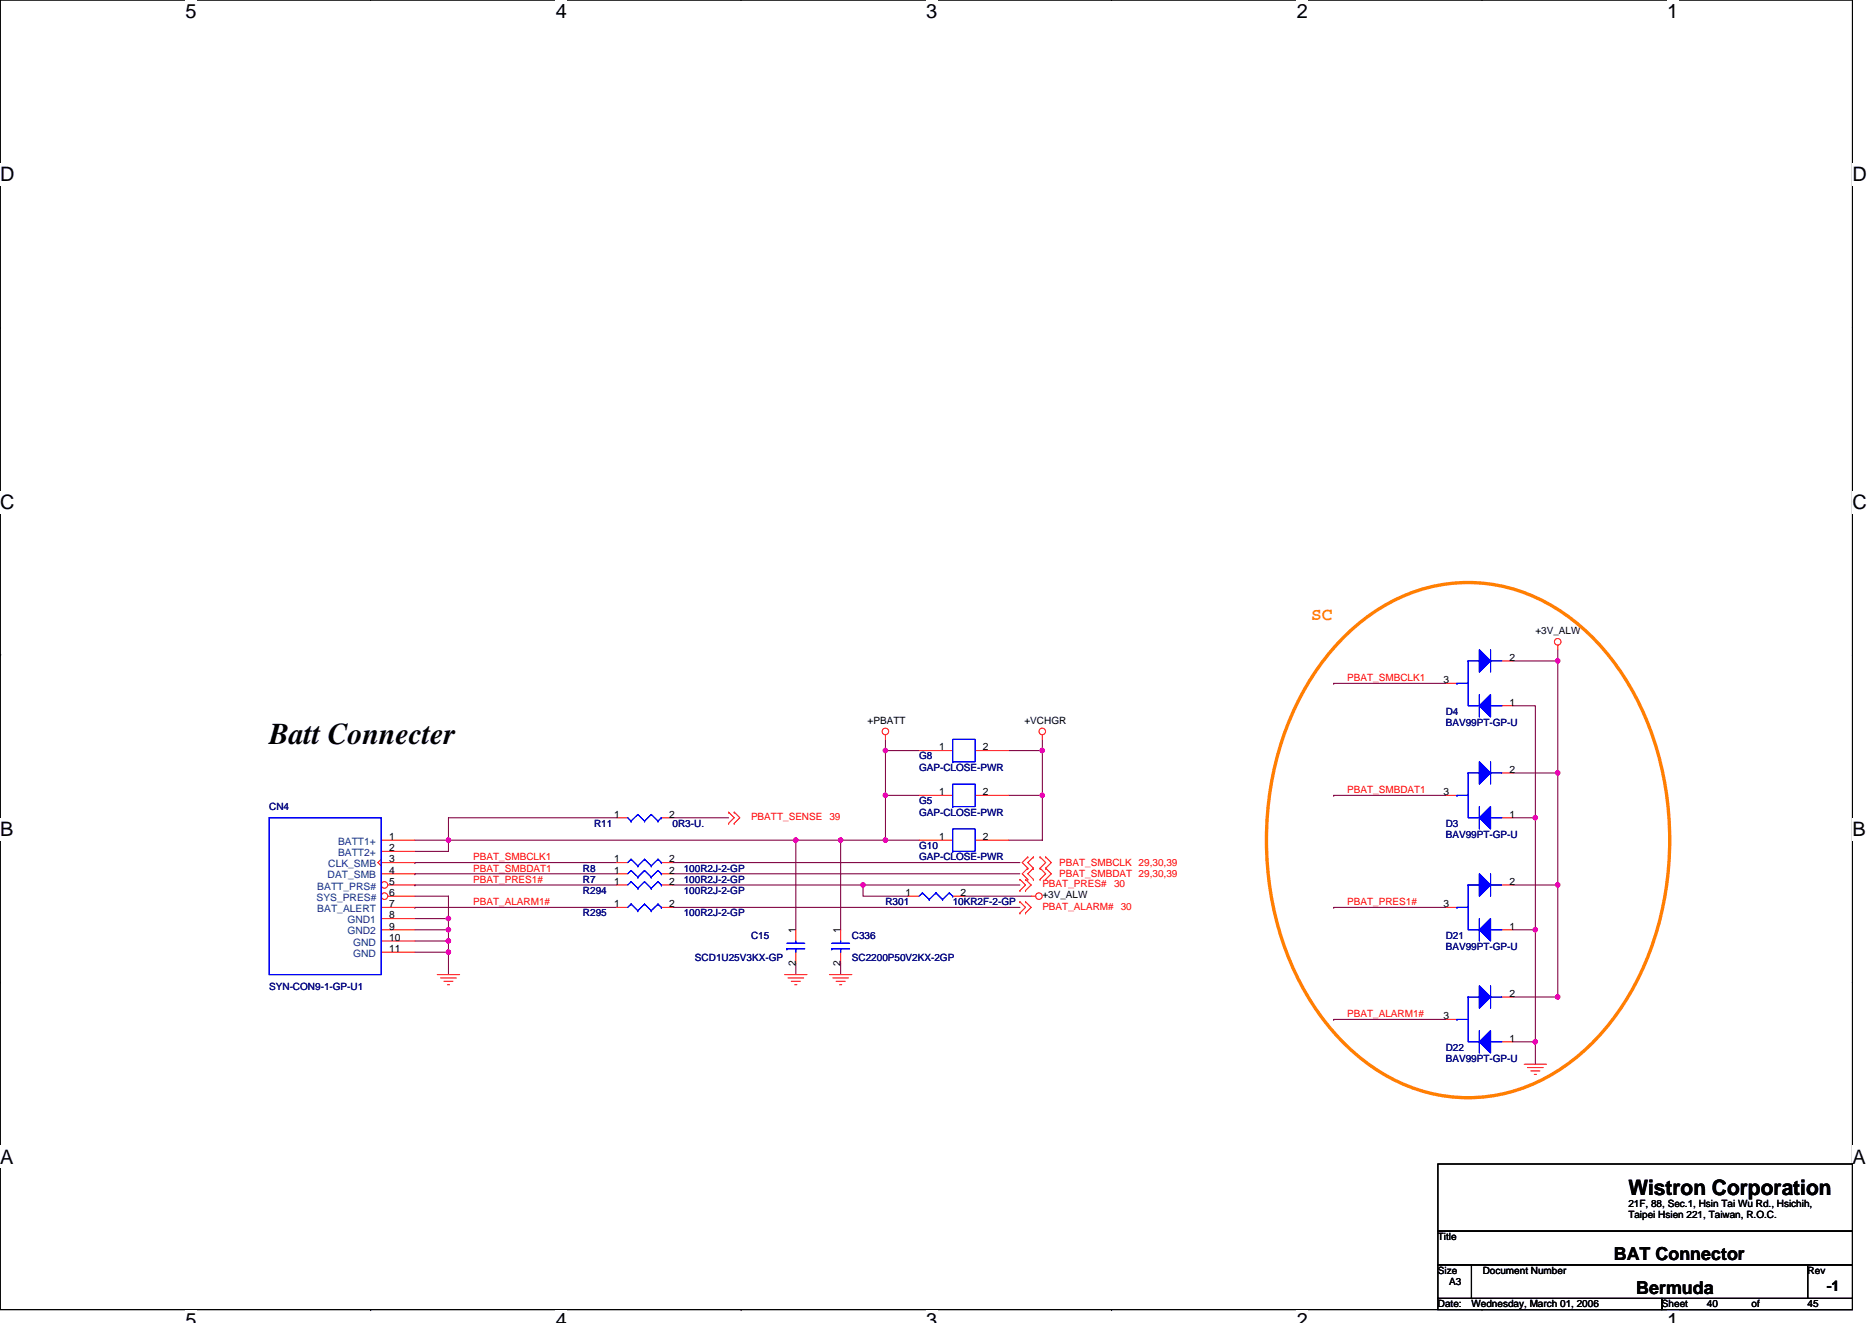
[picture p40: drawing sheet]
<svg xmlns="http://www.w3.org/2000/svg" width="297mm" height="210mm" viewBox="0 0 297 210" stroke-linecap="round" stroke-linejoin="round" font-family="sans-serif">
<defs><g id="words">
<text font-size="4.8" x="42.7" y="118.1">Batt Connecter</text>
<text font-size="3.4" x="258.4" y="189.6">Wistron Corporation</text>
<g font-size="3.2">
<text x="29.4" y="2.8">5</text>
<text x="88.2" y="2.8">4</text>
<text x="147" y="2.8">3</text>
<text x="205.8" y="2.8">2</text>
<text x="264.5" y="2.8">1</text>
<text x="0" y="28.8">D</text>
<text x="293.9" y="28.8">D</text>
<text x="0" y="80.8">C</text>
<text x="293.9" y="80.8">C</text>
<text x="0" y="132.7">B</text>
<text x="293.9" y="132.7">B</text>
<text x="0" y="184.7">A</text>
<text x="293.9" y="184.7">A</text>
<text x="29.4" y="210.7">5</text>
<text x="88.2" y="210.7">4</text>
<text x="147" y="210.7">3</text>
<text x="205.8" y="210.7">2</text>
<text x="264.5" y="210.7">1</text>
</g>
<text font-size="2.8" fill="#ff8000" x="208.1" y="98.4">SC</text>
<g font-size="2.8">
<text x="256.1" y="200">BAT Connector</text>
<text x="259.6" y="205.3">Bermuda</text>
</g>
<text font-size="2.3" x="289.9" y="204.8">-1</text>
<g font-size="1.6">
<text x="243.6" y="100.6">+3V_ALW</text>
<text x="239.5" y="104.9">2</text>
<text x="229" y="108.4">3</text>
<text x="239.5" y="112">1</text>
<text x="137.7" y="114.9">+PBATT</text>
<text x="149" y="119.1">1</text>
<text x="156" y="119.1">2</text>
<text x="162.6" y="114.9">+VCHGR</text>
<text x="239.5" y="122.7">2</text>
<text x="97.5" y="129.8">1</text>
<text x="106.2" y="129.8">2</text>
<text x="149" y="126.2">1</text>
<text x="156" y="126.2">2</text>
<text x="229" y="126.2">3</text>
<text x="239.5" y="129.8">1</text>
<text x="61.7" y="133.3">1</text>
<text x="61.7" y="135.1">2</text>
<text x="61.7" y="136.9">3</text>
<text x="97.5" y="136.9">1</text>
<text x="106.2" y="136.9">2</text>
<text x="149" y="133.3">1</text>
<text x="156" y="133.3">2</text>
<text x="61.7" y="138.7">4</text>
<text x="61.7" y="140.4">5</text>
<text x="61.7" y="144">7</text>
<text x="61.7" y="142.2">6</text>
<text x="97.5" y="138.7">1</text>
<text x="97.5" y="140.4">1</text>
<text x="97.5" y="144">1</text>
<text x="106.2" y="138.7">2</text>
<text x="106.2" y="140.4">2</text>
<text x="106.2" y="144">2</text>
<text x="143.7" y="142.2">1</text>
<text x="152.4" y="142.2">2</text>
<text x="165.4" y="142.6">+3V_ALW</text>
<text x="229" y="144">3</text>
<text x="239.5" y="140.4">2</text>
<text x="61.7" y="149.3">10</text>
<text x="61.7" y="145.8">8</text>
<text x="61.7" y="147.6">9</text>
<text x="126.3" y="148.1" transform="rotate(-90 126.3 148.1)">1</text>
<text x="133.4" y="148.1" transform="rotate(-90 133.4 148.1)">1</text>
<text x="239.5" y="147.6">1</text>
<text x="61.7" y="151.1">11</text>
<text x="126.3" y="153.3" transform="rotate(-90 126.3 153.3)">2</text>
<text x="133.4" y="153.3" transform="rotate(-90 133.4 153.3)">2</text>
<text x="229" y="161.8">3</text>
<text x="239.5" y="158.2">2</text>
<text x="239.5" y="165.3">1</text>
<text x="258.4" y="191.5">21F, 88, Sec.1, Hsin Tai Wu Rd., Hsichih,</text>
<text x="228.2" y="196.8">Title</text>
<text x="258.4" y="193.3">Taipei Hsien 221, Taiwan, R.O.C.</text>
<text x="228.2" y="202.2">Size</text>
<text x="229.9" y="203.9">A3</text>
<text x="235.3" y="202.2">Document Number</text>
<text x="286.8" y="202.2">Rev</text>
<text x="228.2" y="207.5">Date:</text>
<text x="233.5" y="207.5">Wednesday, March 01, 2006</text>
<text x="263.7" y="207.5">Sheet</text>
<text x="270.8" y="207.5">40</text>
<text x="277.9" y="207.5">of</text>
<text x="286.8" y="207.5">45</text>
</g>
<g font-size="1.6" fill="#f00">
<text x="213.8" y="108.1">PBAT_SMBCLK1</text>
<text x="213.8" y="125.9">PBAT_SMBDAT1</text>
<text x="119.2" y="130.2">PBATT_SENSE 39</text>
<text x="75.1" y="136.5">PBAT_SMBCLK1</text>
<text x="168.1" y="137.4">PBAT_SMBCLK 29,30,39</text>
<text x="75.1" y="138.3">PBAT_SMBDAT1</text>
<text x="75.1" y="140.1">PBAT_PRES1#</text>
<text x="75.1" y="143.7">PBAT_ALARM1#</text>
<text x="165.4" y="140.8">PBAT_PRES#</text>
<text x="168.1" y="139.2">PBAT_SMBDAT 29,30,39</text>
<text x="176.8" y="140.8">30</text>
<text x="213.8" y="143.7">PBAT_PRES1#</text>
<text x="165.4" y="144.4">PBAT_ALARM# 30</text>
<text x="213.8" y="161.4">PBAT_ALARM1#</text>
</g>
<g font-size="1.6" fill="#000080">
<text x="229.4" y="113.4">D4</text>
<text x="229.4" y="115.2">BAV99PT-GP-U</text>
<text x="145.8" y="120.5">G8</text>
<text x="145.8" y="122.3">GAP-CLOSE-PWR</text>
<text x="42.7" y="128.5">CN4</text>
<text x="94.3" y="131.2">R11</text>
<text x="106.7" y="131.2">0R3-U.</text>
<text x="145.8" y="127.7">G5</text>
<text x="145.8" y="129.4">GAP-CLOSE-PWR</text>
<text x="229.4" y="131.2">D3</text>
<text x="145.8" y="134.8">G10</text>
<text x="145.8" y="136.5">GAP-CLOSE-PWR</text>
<text x="229.4" y="133">BAV99PT-GP-U</text>
<text x="92.5" y="138.3">R8</text>
<text x="92.5" y="140.1">R7</text>
<text x="92.5" y="141.9">R294</text>
<text x="108.5" y="141.9">100R2J-2-GP</text>
<text x="108.5" y="138.3">100R2J-2-GP</text>
<text x="108.5" y="140.1">100R2J-2-GP</text>
<text x="140.5" y="143.7">R301</text>
<text x="151.2" y="143.7">10KR2F-2-GP</text>
<text x="92.5" y="145.4">R295</text>
<text x="108.5" y="145.4">100R2J-2-GP</text>
<text x="119.2" y="149">C15</text>
<text x="135.2" y="149">C336</text>
<text x="229.4" y="149">D21</text>
<text x="110.3" y="152.5">SCD1U25V3KX-GP</text>
<text x="135.2" y="152.5">SC2200P50V2KX-2GP</text>
<text x="229.4" y="150.8">BAV99PT-GP-U</text>
<text x="42.7" y="157.2">SYN-CON9-1-GP-U1</text>
<text x="229.4" y="166.8">D22</text>
<text x="229.4" y="168.6">BAV99PT-GP-U</text>
</g>
<g font-size="1.6" fill="#004080">
<text x="52.1" y="137.6">CLK_SMB</text>
<text x="53.6" y="134.1">BATT1+</text>
<text x="53.6" y="135.8">BATT2+</text>
<text x="50.2" y="143">SYS_PRES#</text>
<text x="50.4" y="141.2">BATT_PRS#</text>
<text x="52" y="139.4">DAT_SMB</text>
<text x="50.4" y="144.7">BAT_ALERT</text>
<text x="55.1" y="146.5">GND1</text>
<text x="55.1" y="148.3">GND2</text>
<text x="56" y="150.1">GND</text>
<text x="56" y="151.8">GND</text>
</g>
</g></defs>
<path d="M0 0h293.9v207.9h-293.9z" fill="none" stroke="#000" stroke-width=".17"/>
<g fill="#fff">
<path d="M29.4 0h1.8v3.5h-1.8z"/>
<path d="M29.4 207.9h1.8v2h-1.8z"/>
</g>
<path d="M58.8 0h.1M58.8 207.9h.1" fill="none" stroke="#000" stroke-width=".17"/>
<g fill="#fff">
<path d="M88.2 0h1.8v3.5h-1.8z"/>
<path d="M88.2 207.9h1.8v2h-1.8z"/>
</g>
<path d="M117.6 0h.1M117.6 207.9h.1" fill="none" stroke="#000" stroke-width=".17"/>
<g fill="#fff">
<path d="M147 0h1.7v3.5h-1.7z"/>
<path d="M147 207.9h1.7v2h-1.7z"/>
</g>
<path d="M176.4 0h.1M176.4 207.9h.1" fill="none" stroke="#000" stroke-width=".17"/>
<g fill="#fff">
<path d="M205.8 0h1.7v3.5h-1.7z"/>
<path d="M205.8 207.9h1.7v2h-1.7z"/>
</g>
<path d="M235.2 0h.1M235.2 207.9h.1" fill="none" stroke="#000" stroke-width=".17"/>
<g fill="#fff">
<path d="M264.5 0h1.8v3.5h-1.8z"/>
<path d="M264.5 207.9h1.8v2h-1.8z"/>
<path d="M0 26h2.3v3.5h-2.3z"/>
<path d="M293.9 26h2.3v3.5h-2.3z"/>
<path d="M0 77.9h2.3v3.5h-2.3z"/>
<path d="M293.9 77.9h2.3v3.5h-2.3z"/>
</g>
<path d="M0 52h.1M293.9 52h.1" fill="none" stroke="#000" stroke-width=".17"/>
<g fill="#fff">
<path d="M0 129.9h2.1v3.5h-2.1z"/>
<path d="M293.9 129.9h2.1v3.5h-2.1z"/>
</g>
<path d="M0 103.9h.1M293.9 103.9h.1" fill="none" stroke="#000" stroke-width=".17"/>
<path d="M0 103.9h.1" fill="none" stroke="#000" stroke-width=".16"/>
<g fill="#fff">
<path d="M0 181.9h2.2v3.5h-2.2z"/>
<path d="M293.9 181.9h2.2v3.5h-2.2z"/>
</g>
<path d="M0 155.9h.1M293.9 155.9h.1M228.2 184.7h65.7v10.7h-65.7zM228.2 195.4h65.7v5.3h-65.7zM228.2 200.7h5.3v5.4h-5.3zM228.2 206.1h35.5v1.8h-35.5zM233.5 200.7h53.3v5.4h-53.3zM263.7 206.1h30.2v1.8h-30.2zM286.8 200.7h7.1v5.4h-7.1z" fill="none" stroke="#000" stroke-width=".17"/>
<g fill="none" stroke="#800040" stroke-width=".17">
<path d="M140.5 117.3v1.8M140.5 119.1h.1M140.5 119.1v7.1M140.5 119.1h5.3M160.1 119.1h5.3M165.4 119.1v14.2h-5.3M165.4 117.3v1.8M165.4 119.1h.1M211.6 108.5h.1M211.6 108.5h17.8M240.1 112h3.5v17.8M240.1 104.9h7.1"/>
<path d="M247.2 103.1v1.8M247.2 104.9h.1M247.2 104.9v17.8M65.8 133.3h5.4M65.8 136.9h.1M65.8 138.7h.1M65.8 136.9h32M65.8 138.7h32M71.2 133.3v1.8h-5.4M71.2 133.3h.1M71.2 133.3h55.1M97.8 129.8h-26.6v3.5"/>
<path d="M106.7 129.8h8.9M106.7 138.7h55.1M106.7 136.9h55.1M126.3 133.3v14.3M126.3 133.3h7.1M133.4 133.3h.1M133.4 133.3h12.4M133.4 133.3v14.3M140.5 126.2h.1M140.5 126.2h5.3M140.5 126.2v7.1M160.1 126.2h5.3"/>
<path d="M165.4 126.2h.1M211.6 126.2h.1M211.6 126.2h17.8M240.1 129.8h3.5M240.1 122.7h7.1M243.6 129.8h.1M243.6 129.8v35.6M247.2 122.7v17.8M65.8 149.4h5.4M65.8 151.1h5.4M65.8 142.2h5.4M65.8 140.5h.1"/>
<path d="M65.8 144h.1M65.8 145.8h5.4M65.8 147.6h5.4M65.8 140.5h32M65.8 144h32M71.2 151.1h.1M71.2 149.4h.1M71.2 147.6h.1M71.2 145.8h.1M71.2 142.2h.1M71.2 142.2v12.5M106.7 144h55.1"/>
<path d="M106.7 140.5h30.2v1.7h7.2M126.3 152.9v1.8M133.4 152.9v1.8M136.9 140.5h.1M136.9 140.5h24.9M152.9 142.2h10.7M211.6 144h.1M211.6 144h17.8M240.1 147.6h3.5M240.1 140.5h7.1M243.6 147.6h.1M247.2 140.5h.1"/>
<path d="M247.2 140.5v17.7h-7.1M211.6 161.8h.1M211.6 161.8h17.8M240.1 165.4h3.5v3.5"/>
</g>
<g fill="#f0f" stroke="#f0f" stroke-width=".17">
<circle cx="71.1" cy="151.1" r=".35"/>
<circle cx="71.1" cy="149.3" r=".35"/>
<circle cx="126.3" cy="133.3" r=".35"/>
<circle cx="71.1" cy="133.3" r=".35"/>
<circle cx="136.9" cy="140.4" r=".35"/>
<circle cx="243.6" cy="165.3" r=".35"/>
<circle cx="243.6" cy="147.6" r=".35"/>
<circle cx="243.6" cy="129.8" r=".35"/>
<circle cx="247.2" cy="122.7" r=".35"/>
<circle cx="247.2" cy="104.9" r=".35"/>
<circle cx="247.2" cy="158.2" r=".35"/>
<circle cx="247.2" cy="140.4" r=".35"/>
<circle cx="71.1" cy="147.6" r=".35"/>
<circle cx="133.4" cy="133.3" r=".35"/>
<circle cx="165.4" cy="126.2" r=".35"/>
<circle cx="140.5" cy="119.1" r=".35"/>
<circle cx="140.5" cy="126.2" r=".35"/>
<circle cx="140.5" cy="133.3" r=".35"/>
<circle cx="165.4" cy="119.1" r=".35"/>
<circle cx="71.1" cy="145.8" r=".35"/>
</g>
<g fill="none" stroke="#f00" stroke-width=".17">
<path d="M140.5 116.6v.7M165.4 116.6v.7M229.4 108.5h1.8M238.3 112h1.8M238.3 104.9h1.8M247.2 102.4v.7M60.5 133.3h5.3M60.5 136.9h5.3M60.5 138.7h5.3M60.5 135.1h5.3M60.5 136.4l-.5 .5 .5 .5M97.8 129.8h1.8"/>
<path d="M97.8 136.9h1.8M97.8 138.7h1.8M104.9 129.8h1.8M104.9 136.9h1.8M104.9 138.7h1.8M115.6 130.7h.1M115.6 128.9h.1M115.6 128.9l.9 .9-.9 .9M116.5 130.7h.1M116.5 128.9h.1M116.5 128.9l.9 .9-.9 .9M145.8 133.3h5.4"/>
<path d="M145.8 126.2h5.4M154.7 133.3h5.4M154.7 126.2h5.4M161.8 139.6h.1M161.8 139.6l.9 .9-.9 .9M162.7 139.6h.1M162.7 139.6l.9 .9-.9 .9M163.1 137.8h.1M163.1 136h.1M163.1 139.6h.1M163.1 136l-.9 .9 .9 .9M163.1 137.8l-.9 .9 .9 .9"/>
<path d="M164 137.8h.1M164 136h.1M164 139.6h.1M164 136l-.9 .9 .9 .9M164 137.8l-.9 .9 .9 .9M165 136h.1M165 137.8h.1M165 139.6h.1M165 136l.9 .9-.9 .9M165 137.8l.9 .9-.9 .9M165.9 137.8h.1M165.9 136h.1"/>
<path d="M165.9 139.6h.1M165.9 136l.9 .9-.9 .9M165.9 137.8l.9 .9-.9 .9M229.4 126.2h1.8M238.3 129.8h1.8M238.3 122.7h1.8M69.4 154.7h3.5M69.9 155.2h2.5M70.4 155.7h1.5M71 156.3h.3M97.8 140.5h1.8M97.8 144h1.8"/>
<path d="M104.9 140.5h1.8M104.9 144h1.8M124.5 154.7h3.6M125 155.2h2.5M125.6 155.7h1.4M126.1 156.3h.3M126.3 147.6v1.8M126.3 151.1v1.8M131.6 154.7h3.6M132.1 155.2h2.5M132.7 155.7h1.4M133.2 156.3h.4"/>
<path d="M133.4 147.6v1.8M133.4 151.1v1.8M144.1 142.2h1.7M151.2 142.2h1.7M161.8 144.9h.1M161.8 143.1h.1M161.8 141.4h.1M161.8 143.1l.9 .9-.9 .9M162.7 144.9h.1M162.7 143.1h.1M162.7 141.4h.1M162.7 143.1l.9 .9-.9 .9"/>
<path d="M163.6 142.2h.7M229.4 144h1.8M238.3 140.5h1.8M238.3 147.6h1.8M238.3 158.2h1.8M229.4 161.8h1.8M238.3 165.4h1.8M241.8 168.9h3.6M242.4 169.4h2.5M242.9 170h1.4M243.5 170.5h.3"/>
<circle cx="140.5" cy="116.1" r=".52"/>
<circle cx="165.4" cy="116.1" r=".52"/>
<circle cx="247.2" cy="101.9" r=".52"/>
<circle cx="164.8" cy="142.2" r=".52"/>
</g>
<path d="M213.4 101a27.1 27.1 0 0 1 23.9-8.2 30 30 0 0 1 18.3 11.6 47.4 47.4 0 0 1 9.3 31.7 45.7 45.7 0 0 1-10.8 27.9 28.5 28.5 0 0 1-21.2 10.2 27.7 27.7 0 0 1-19.5-8.5 44.3 44.3 0 0 1-12.2-26.8 49 49 0 0 1 7.7-32.6l2.9-3.7z" fill="none" stroke="#ff8000" stroke-width=".53"/>
<g fill="none" stroke="#00f" stroke-width=".17">
<path d="M231.2 108.5h.1M231.2 108.5h1.8M233 104.9v7.1h1.7M233 104.9h.1M233 104.9h1.7M234.7 110.2v3.6M236.5 112h1.8M236.5 103.1v3.6M236.5 104.9h1.8M99.6 129.8l.5 .5M100.1 130.3h.1M100.1 136.4h.1"/>
<path d="M100.1 138.2h.1M100.1 139.9h.1M100.1 136.4l-.5 .5M100.1 136.4l1.1 1M100.1 138.2l-.5 .5M100.1 138.2l1.1 1M100.1 139.9l-.5 .6M100.1 139.9l1.1 1.1M101.2 129.3h.1M101.2 137.4h.1M101.2 139.2h.1M101.2 129.3l-1.1 1"/>
<path d="M101.2 129.3l1.1 1M102.3 130.3h.1M102.3 136.4h.1M102.3 138.2h.1M102.3 139.9h.1M102.3 136.4l-1.1 1M102.3 136.4l1 1M102.3 138.2l-1.1 1M102.3 138.2l1 1M102.3 139.9l-1.1 1.1M102.3 139.9l1 1.1M103.3 129.3h.1"/>
<path d="M103.3 137.4h.1M103.3 139.2h.1M103.3 129.3l-1 1M103.3 129.3l1.1 1M104.4 130.3h.1M104.4 136.4h.1M104.4 138.2h.1M104.4 139.9h.1M104.4 136.4l-1.1 1M104.4 136.4l.5 .5M104.4 138.2l-1.1 1M104.4 138.2l.5 .5"/>
<path d="M104.4 139.9l-1.1 1.1M104.4 139.9l.5 .6M104.9 129.8h.1M104.9 136.9h.1M104.9 138.7h.1M104.9 129.8l-.5 .5M151.2 131.6h3.5v3.5h-3.5zM151.2 135.1h.1M151.2 124.5h3.5v3.5h-3.5zM151.2 128h.1M231.2 126.2h.1M231.2 126.2h1.8"/>
<path d="M233 122.7v7.1h1.7M233 122.7h.1M233 122.7h1.7M234.7 128v3.6M236.5 138.7v3.5M236.5 129.8h1.8M236.5 120.9v3.6M236.5 122.7h1.8M100.1 143.5h.1M100.1 143.5l-.5 .5M100.1 143.5l1.1 1M101.2 141h.1"/>
<path d="M101.2 144.5h.1M102.3 143.5h.1M102.3 143.5l-1.1 1M102.3 143.5l1 1M103.3 141h.1M103.3 144.5h.1M104.4 143.5h.1M104.4 143.5l-1.1 1M104.4 143.5l.5 .5M104.9 140.5h.1M104.9 144h.1M124.9 149.7h2.8"/>
<path d="M124.9 150.6h.1M124.9 150.6h2.8M126.3 149.4v.3M126.3 150.6v.5M132 149.7h2.8M132 150.6h.1M132 150.6h2.8M133.4 149.4v.3M133.4 150.6v.5M146.4 141.7h.1M146.4 141.7l-.6 .5M146.4 141.7l1 1.1"/>
<path d="M147.4 142.8h.1M148.5 141.7h.1M148.5 141.7l-1.1 1.1M148.5 141.7l1.1 1.1M149.6 142.8h.1M150.6 141.7h.1M150.6 141.7l-1 1.1M150.6 141.7l.6 .5M151.2 142.2h.1M231.2 144h.1M231.2 144h1.8M233 140.5v7.1h1.7"/>
<path d="M233 140.5h.1M233 158.2v7.2h1.7M233 158.2h.1M233 140.5h1.7M233 158.2h1.7M234.7 145.8v3.6M236.5 147.6h1.8M236.5 140.5h1.8M236.5 156.5v3.5M236.5 158.2h1.8M231.2 161.8h.1M231.2 161.8h1.8"/>
<path d="M234.7 163.6v3.5M236.5 165.4h1.8"/>
</g>
<g fill="#00f" stroke="#00f" stroke-width=".17">
<path d="M234.7 112l1.8-1.8v3.6z" fill-rule="evenodd"/>
<path d="M234.7 103.1l1.8 1.8-1.8 1.8z" fill-rule="evenodd"/>
<path d="M234.7 112l1.8-1.8v3.6z" fill-rule="evenodd"/>
<path d="M234.7 103.1l1.8 1.8-1.8 1.8z" fill-rule="evenodd"/>
<path d="M234.7 147.6l1.8-1.8v3.6z" fill-rule="evenodd"/>
<path d="M234.7 138.7l1.8 1.8-1.8 1.7z" fill-rule="evenodd"/>
<path d="M234.7 147.6l1.8-1.8v3.6z" fill-rule="evenodd"/>
<path d="M234.7 138.7l1.8 1.8-1.8 1.7z" fill-rule="evenodd"/>
<path d="M234.7 129.8l1.8-1.8v3.6z" fill-rule="evenodd"/>
<path d="M234.7 120.9l1.8 1.8-1.8 1.8z" fill-rule="evenodd"/>
<path d="M234.7 129.8l1.8-1.8v3.6z" fill-rule="evenodd"/>
<path d="M234.7 120.9l1.8 1.8-1.8 1.8z" fill-rule="evenodd"/>
<path d="M234.7 165.4l1.8-1.8v3.5z" fill-rule="evenodd"/>
<path d="M234.7 156.5l1.8 1.7-1.8 1.8z" fill-rule="evenodd"/>
<path d="M234.7 165.4l1.8-1.8v3.5z" fill-rule="evenodd"/>
<path d="M234.7 156.5l1.8 1.7-1.8 1.8z" fill-rule="evenodd"/>
</g>
<circle cx="61" cy="140.5" r=".52" fill="#fff" stroke="#f00" stroke-width=".17"/>
<path d="M61.5 140.5h4.3" fill="none" stroke="#f00" stroke-width=".17"/>
<circle cx="61" cy="142.2" r=".52" fill="#fff" stroke="#f00" stroke-width=".17"/>
<path d="M145.8 119.1h5.4M154.7 119.1h5.4M60.5 144h5.3M60.5 145.8h5.3M60.5 147.6h5.3M60.5 149.4h5.3M60.5 151.1h5.3M61.5 142.2h4.3" fill="none" stroke="#f00" stroke-width=".17"/>
<path d="M151.2 117.3h3.5v3.6h-3.5zM42.7 129.8h17.8v24.9h-17.8zM151.2 120.9h.1" fill="none" stroke="#00f" stroke-width=".17"/>
<g fill="#f0f" stroke="#f0f" stroke-width=".17">
<circle cx="71.1" cy="151.1" r=".35"/>
<circle cx="71.1" cy="149.3" r=".35"/>
<circle cx="126.3" cy="133.3" r=".35"/>
<circle cx="71.1" cy="133.3" r=".35"/>
<circle cx="136.9" cy="140.4" r=".35"/>
<circle cx="243.6" cy="165.3" r=".35"/>
<circle cx="243.6" cy="147.6" r=".35"/>
<circle cx="243.6" cy="129.8" r=".35"/>
<circle cx="247.2" cy="122.7" r=".35"/>
<circle cx="247.2" cy="104.9" r=".35"/>
<circle cx="247.2" cy="158.2" r=".35"/>
<circle cx="247.2" cy="140.4" r=".35"/>
<circle cx="71.1" cy="147.6" r=".35"/>
<circle cx="133.4" cy="133.3" r=".35"/>
<circle cx="165.4" cy="126.2" r=".35"/>
<circle cx="140.5" cy="119.1" r=".35"/>
<circle cx="140.5" cy="126.2" r=".35"/>
<circle cx="140.5" cy="133.3" r=".35"/>
<circle cx="165.4" cy="119.1" r=".35"/>
<circle cx="71.1" cy="145.8" r=".35"/>
</g>
<use href="#words"/>
</svg>
